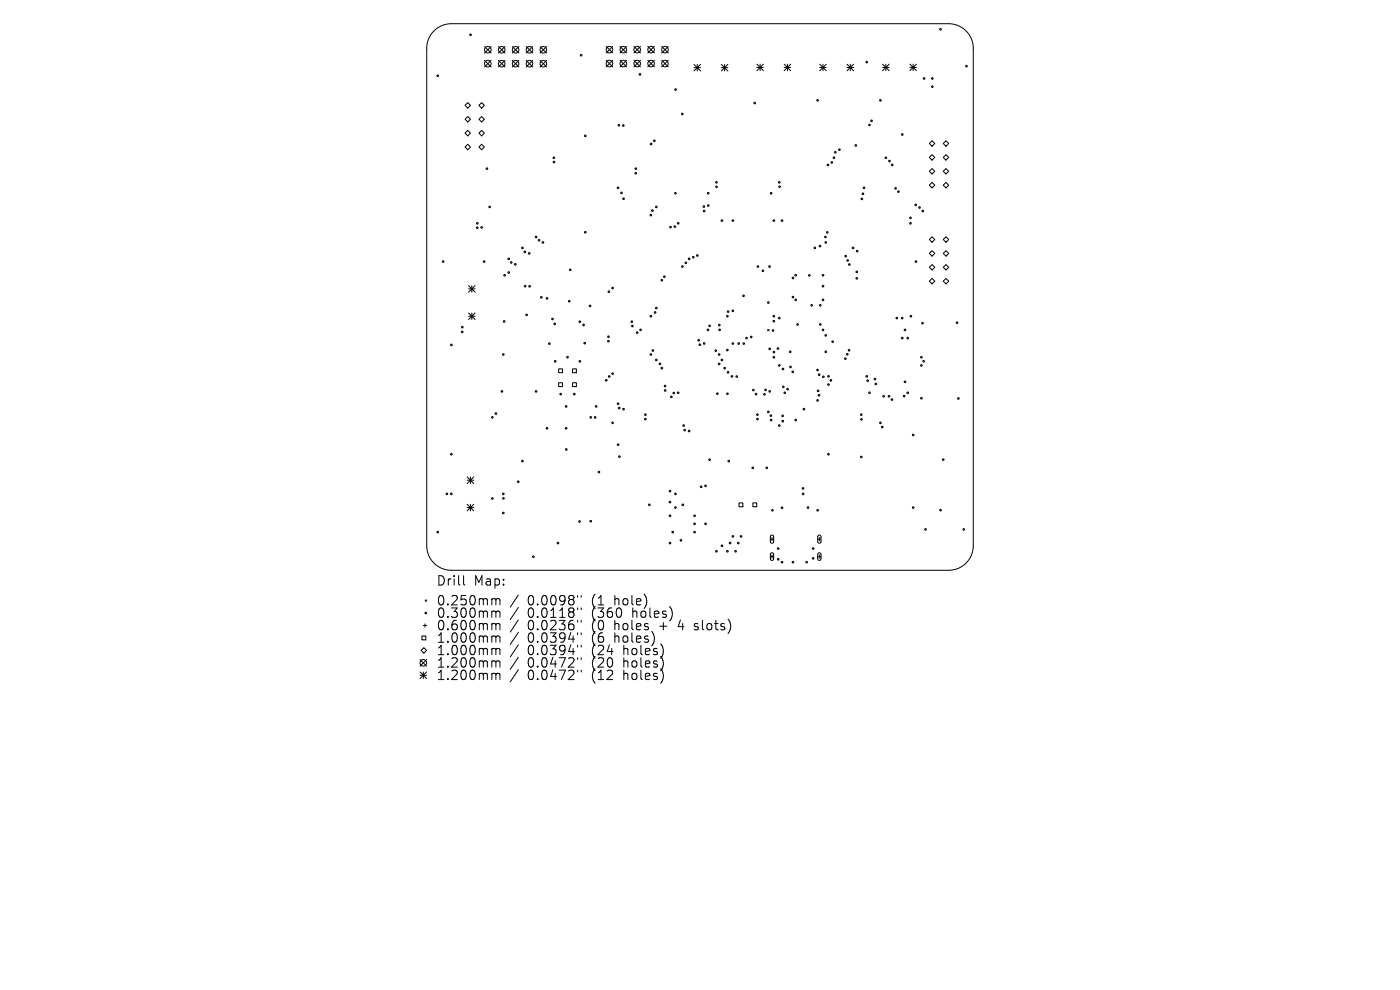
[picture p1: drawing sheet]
<svg xmlns="http://www.w3.org/2000/svg" width="297mm" height="210mm" viewBox="0 0 297 210" stroke-linecap="round" stroke-linejoin="round" font-family="sans-serif">
<defs><g id="words">
<g font-size="2.8">
<text x="92.5" y="124.5">Drill</text>
<text x="100.5" y="124.5">Map:</text>
<text x="92.5" y="128.7">0.250mm</text>
<text x="92.5" y="131.3">0.300mm</text>
<text x="111.9" y="128.7">0.0098&quot;</text>
<text x="111.9" y="131.3">0.0118&quot;</text>
<text x="125.7" y="128.7">(1</text>
<text x="125.7" y="131.3">(360</text>
<text x="130.6" y="128.7">hole)</text>
<text x="134.4" y="131.3">holes)</text>
<text x="92.5" y="134">0.600mm</text>
<text x="92.5" y="136.6">1.000mm</text>
<text x="111.9" y="134">0.0236&quot;</text>
<text x="111.9" y="136.6">0.0394&quot;</text>
<text x="125.7" y="134">(0</text>
<text x="125.7" y="136.6">(6</text>
<text x="130.6" y="134">holes</text>
<text x="130.6" y="136.6">holes)</text>
<text x="140.4" y="134">+</text>
<text x="144.6" y="134">4</text>
<text x="148.2" y="134">slots)</text>
<text x="92.5" y="139.3">1.000mm</text>
<text x="92.5" y="141.9">1.200mm</text>
<text x="111.9" y="139.3">0.0394&quot;</text>
<text x="111.9" y="141.9">0.0472&quot;</text>
<text x="125.7" y="139.3">(24</text>
<text x="125.7" y="141.9">(20</text>
<text x="132.5" y="139.3">holes)</text>
<text x="132.5" y="141.9">holes)</text>
<text x="92.5" y="144.5">1.200mm</text>
<text x="111.9" y="144.5">0.0472&quot;</text>
<text x="125.7" y="144.5">(12</text>
<text x="132.5" y="144.5">holes)</text>
</g>
</g></defs>
<g fill="none" stroke="#000" stroke-width=".21">
<path d="M92.1 6.6a5.2 5.2 0 0 1 3.6-1.6h105.6a5.2 5.2 0 0 1 5.2 5.2v105.6a5.2 5.2 0 0 1-5.2 5.2h-105.6a5.2 5.2 0 0 1-5.2-5.2v-105.6a5.2 5.2 0 0 1 1.6-3.6zM102.8 9.9l1.4 1.4M102.8 12.8l1.4 1.4M104.2 9.9l-1.4 1.4M104.2 12.8l-1.4 1.4M105.7 12.8l1.4 1.4M105.7 9.9l1.4 1.4M107.1 9.9l-1.4 1.4M107.1 12.8l-1.4 1.4M108.7 12.8l1.4 1.4M108.7 9.9l1.4 1.4M110.1 9.9l-1.4 1.4"/>
<path d="M110.1 12.8l-1.4 1.4M111.6 12.8l1.4 1.4M111.6 9.9l1.4 1.4M113 9.9l-1.4 1.4M113 12.8l-1.4 1.4M114.6 12.8l1.4 1.4M114.6 9.9l1.4 1.4M116 9.9l-1.4 1.4M116 12.8l-1.4 1.4M128.6 9.8l1.4 1.4M128.6 12.8l1.4 1.4M130 9.8l-1.4 1.4"/>
<path d="M130 12.8l-1.4 1.4M131.5 12.8l1.4 1.4M131.5 9.8l1.4 1.4M132.9 9.8l-1.4 1.4M132.9 12.8l-1.4 1.4M134.5 12.8l1.4 1.4M134.5 9.8l1.4 1.4M135.9 9.8l-1.4 1.4M135.9 12.8l-1.4 1.4M137.4 12.8l1.4 1.4M137.4 9.8l1.4 1.4M138.8 9.8l-1.4 1.4"/>
<path d="M138.8 12.8l-1.4 1.4M140.4 12.8l1.4 1.4M140.4 9.8l1.4 1.4M141.8 9.8l-1.4 1.4M141.8 12.8l-1.4 1.4M147.2 13.7l1.4 1.4M147.2 14.4h1.4M147.9 13.7v1.4M148.6 13.7l-1.4 1.4M153 14.4h1.4M153 13.7l1.4 1.4M153.7 13.7v1.4"/>
<path d="M154.4 13.7l-1.4 1.4M160.6 13.6l1.4 1.4M160.6 14.3h1.4M161.3 13.6v1.4M162 13.6l-1.4 1.4M166.4 14.3h1.3M166.4 13.6l1.3 1.4M167.1 13.6v1.4M167.7 13.6l-1.3 1.4M173.9 14.3h1.4M173.9 13.6l1.4 1.4M174.6 13.6v1.4"/>
<path d="M175.3 13.6l-1.4 1.4M179.7 14.3h1.4M179.7 13.6l1.4 1.4M180.4 13.6v1.4M181.1 13.6l-1.4 1.4M187.2 14.3h1.4M187.2 13.6l1.4 1.4M187.9 13.6v1.4M188.6 13.6l-1.4 1.4M193 14.3h1.4M193 13.6l1.4 1.4M193.7 13.6v1.4"/>
<path d="M194.4 13.6l-1.4 1.4M98.7 22.4l.5-.6 .6 .6-.6 .5zM98.7 25.3l.5-.6 .6 .6-.6 .6zM98.7 28.2l.5-.5 .6 .5-.6 .6zM98.7 31.2l.5-.6 .6 .6-.6 .6zM101.6 22.4l.6-.6 .6 .6-.6 .5zM101.6 25.3l.6-.6 .6 .6-.6 .6zM101.6 31.2l.6-.6 .6 .6-.6 .6zM102.2 27.7l.6 .5-.6 .6-.6-.6zM197.2 30.4l.5-.5 .6 .5-.6 .6zM197.2 33.4l.5-.6 .6 .6-.6 .6zM197.2 39.3l.5-.6 .6 .6-.6 .6z"/>
<path d="M197.7 35.8l.6 .5-.6 .6-.5-.6zM200.7 29.9l.6 .5-.6 .6-.6-.6zM200.7 32.8l.6 .6-.6 .6-.6-.6zM200.7 35.8l.6 .5-.6 .6-.6-.6zM200.7 38.7l.6 .6-.6 .6-.6-.6zM197.2 50.8l.5-.6 .6 .6-.6 .6zM197.2 56.7l.5-.6 .6 .6-.6 .6zM197.2 59.6l.5-.5 .6 .5-.6 .6zM197.7 53.2l.6 .6-.6 .5-.5-.5zM200.1 50.8l.6-.6 .6 .6-.6 .6zM200.1 56.7l.6-.6 .6 .6-.6 .6zM200.1 59.6l.6-.5 .6 .5-.6 .6z"/>
<path d="M200.7 53.2l.6 .6-.6 .5-.6-.5zM99.4 60.6l1.4 1.4M99.4 61.3h1.4M99.4 66.4l1.4 1.4M99.4 67.1h1.4M100.1 60.6v1.4M100.1 66.4v1.4M100.8 60.6l-1.4 1.4M100.8 66.4l-1.4 1.4M118.5 78.2h.8v.9h-.8zM121.5 78.2h.8v.9h-.8zM162.9 69.9l.2 .3"/>
<path d="M163.1 69.9l-.2 .3M118.5 81.2h.8v.8h-.8zM121.5 81.2h.8v.8h-.8zM99.1 101.2l1.4 1.4M99.1 101.9h1.4M99.1 107l1.4 1.4M99.1 107.7h1.4M99.8 101.2v1.4M99.8 107v1.4M100.5 101.2l-1.4 1.4M100.5 107l-1.4 1.4M156.8 106.7h.8v.8h-.8z"/>
<path d="M159.7 106.7h.8v.8h-.8zM163.4 114.4h.7M163.4 118.1h.7M163.5 113.6l.4-.1 .2 .3v1.2l-.3 .2-.4-.2zM163.5 117.4l.4-.1 .2 .2v1.1l-.3 .3-.4-.3zM163.8 114v.7M163.8 117.7v.7M173.5 114.4h.7M173.5 118.1h.7M173.6 113.6l.3-.1 .3 .3v1.2l-.3 .2-.4-.2zM173.6 117.4l.3-.1 .3 .2v1.1l-.3 .3-.4-.3zM173.8 114v.7"/>
<path d="M173.8 117.7v.7M89.1 139.9l1.4 1.4M89.3 138l.6-.6 .6 .6-.6 .5zM89.5 134.9h.8v.8h-.8zM89.8 132.7h.7M90.2 132.3v.7M90.2 127.3l.3 .2M90.5 127.3l-.3 .2M90.5 139.9l-1.4 1.4M98.3 122.1v1.7l.3 .3M104.6 127l.5 .1 .1 .2M104.6 129.6h.3l.3 .3"/>
<path d="M104.6 132.3h.3l.3 .3M104.6 134.9h.3l.3 .3M104.6 137.5l.5 .1 .1 .2M105.2 127.3l.3-.3 .5 .1 .1 1.2M105.2 127.3v1M105.2 129.9v1.1M105.2 132.6v1M105.2 135.2v1M105.2 137.8v1.1M105.2 129.9l.3-.3 .5 .1 .1 1.3M105.2 132.6l.3-.3 .5 .1 .1 1.2M105.2 135.2l.3-.3 .5 .1 .1 1.2"/>
<path d="M105.2 137.8l.3-.3 .5 .1 .1 1.3M110 126.2l-1.8 2.6M110 128.9l-1.8 2.5M110 131.5l-1.8 2.6M110 134.1l-1.8 2.6M110 136.8l-1.8 2.6M110 139.4l-1.8 2.6M122.5 126.3v.4M122.5 129v.3M122.5 131.6v.4M122.5 134.2v.4M122.5 136.9v.4"/>
<path d="M122.5 139.5v.4M123.3 126.3v.4M123.3 129v.3M123.3 131.6v.4M123.3 134.2v.4M123.3 136.9v.4M123.3 139.5v.4M147.3 133.5l.2 .1M147.4 132.4v.4M89.1 142.5l1.4 1.4M89.1 143.2h1.4M89.8 142.5v1.4"/>
<path d="M90.5 142.5l-1.4 1.4M104.6 140.2l.5 .1 .1 .2M104.6 142.8h.3l.3 .3M105.2 140.5v1M105.2 143.1v1.1M105.2 140.5l.3-.3 .5 .1 .1 1.2M105.2 143.1l.3-.3 .5 .1 .1 1.3M110 142.1l-1.8 2.5M122.5 142.2v.3M123.3 142.2v.3"/>
<circle cx="92.9" cy="16.1" r=".17"/>
<circle cx="99.8" cy="7.4" r=".17"/>
<circle cx="103.5" cy="13.5" r=".7"/>
<circle cx="103.5" cy="10.6" r=".7"/>
<circle cx="106.4" cy="13.5" r=".7"/>
<circle cx="106.4" cy="10.6" r=".7"/>
<circle cx="109.4" cy="13.5" r=".7"/>
<circle cx="109.4" cy="10.6" r=".7"/>
<circle cx="112.3" cy="13.5" r=".7"/>
<circle cx="112.3" cy="10.6" r=".7"/>
<circle cx="115.3" cy="13.5" r=".7"/>
<circle cx="115.3" cy="10.6" r=".7"/>
<circle cx="123.3" cy="11.7" r=".17"/>
<circle cx="129.3" cy="10.5" r=".7"/>
<circle cx="129.3" cy="13.5" r=".7"/>
<circle cx="132.2" cy="10.5" r=".7"/>
<circle cx="132.2" cy="13.5" r=".7"/>
<circle cx="135.2" cy="10.5" r=".7"/>
<circle cx="135.2" cy="13.5" r=".7"/>
<circle cx="135.8" cy="15.8" r=".17"/>
<circle cx="138.1" cy="10.5" r=".7"/>
<circle cx="138.1" cy="13.5" r=".7"/>
<circle cx="141.1" cy="10.5" r=".7"/>
<circle cx="141.1" cy="13.5" r=".7"/>
<circle cx="143.3" cy="19" r=".17"/>
<circle cx="183.9" cy="13.2" r=".17"/>
<circle cx="196" cy="16.6" r=".17"/>
<circle cx="197.8" cy="16.6" r=".17"/>
<circle cx="197.8" cy="18.4" r=".17"/>
<circle cx="199.5" cy="6.2" r=".17"/>
<circle cx="205" cy="14" r=".17"/>
<circle cx="103.3" cy="35.8" r=".17"/>
<circle cx="117.5" cy="33.5" r=".17"/>
<circle cx="117.5" cy="34.4" r=".17"/>
<circle cx="124.2" cy="28.8" r=".17"/>
<circle cx="131.1" cy="39.8" r=".17"/>
<circle cx="131.3" cy="26.6" r=".17"/>
<circle cx="132.2" cy="26.6" r=".17"/>
<circle cx="134.9" cy="36.8" r=".17"/>
<circle cx="134.9" cy="35.8" r=".17"/>
<circle cx="138.1" cy="30.6" r=".17"/>
<circle cx="138.8" cy="29.9" r=".17"/>
<circle cx="144.7" cy="24.2" r=".17"/>
<circle cx="152" cy="38.7" r=".17"/>
<circle cx="152" cy="39.6" r=".17"/>
<circle cx="160.1" cy="21.9" r=".17"/>
<circle cx="165.3" cy="38.7" r=".17"/>
<circle cx="165.4" cy="39.6" r=".17"/>
<circle cx="173.4" cy="21.3" r=".17"/>
<circle cx="175.6" cy="35" r=".17"/>
<circle cx="176.5" cy="34.5" r=".17"/>
<circle cx="176.9" cy="33.5" r=".17"/>
<circle cx="177.2" cy="32.3" r=".17"/>
<circle cx="178.1" cy="31.8" r=".17"/>
<circle cx="181.6" cy="30.9" r=".17"/>
<circle cx="183.3" cy="39.8" r=".17"/>
<circle cx="184.5" cy="26.5" r=".17"/>
<circle cx="184.9" cy="25.6" r=".17"/>
<circle cx="186.8" cy="21.3" r=".17"/>
<circle cx="187.9" cy="33.5" r=".17"/>
<circle cx="188.7" cy="34.2" r=".17"/>
<circle cx="189.3" cy="35" r=".17"/>
<circle cx="190" cy="40" r=".17"/>
<circle cx="191.4" cy="28.5" r=".17"/>
<circle cx="94" cy="55.5" r=".17"/>
<circle cx="101.2" cy="48.3" r=".17"/>
<circle cx="101.3" cy="47.4" r=".17"/>
<circle cx="102.2" cy="48.2" r=".17"/>
<circle cx="102.7" cy="55.5" r=".17"/>
<circle cx="103.9" cy="43.9" r=".17"/>
<circle cx="107" cy="58.4" r=".17"/>
<circle cx="107.9" cy="54.9" r=".17"/>
<circle cx="107.9" cy="57.8" r=".17"/>
<circle cx="108.5" cy="55.7" r=".17"/>
<circle cx="109.3" cy="56.1" r=".17"/>
<circle cx="110.8" cy="52.6" r=".17"/>
<circle cx="111.3" cy="53.4" r=".17"/>
<circle cx="112.3" cy="53.8" r=".17"/>
<circle cx="113.7" cy="50.3" r=".17"/>
<circle cx="114.4" cy="51" r=".17"/>
<circle cx="115.2" cy="51.4" r=".17"/>
<circle cx="121" cy="57.2" r=".17"/>
<circle cx="124.2" cy="49.3" r=".17"/>
<circle cx="131.8" cy="40.9" r=".17"/>
<circle cx="132.3" cy="42.2" r=".17"/>
<circle cx="138.1" cy="45.6" r=".17"/>
<circle cx="138.4" cy="44.7" r=".17"/>
<circle cx="139.2" cy="43.9" r=".17"/>
<circle cx="140.4" cy="59.4" r=".17"/>
<circle cx="140.9" cy="58.7" r=".17"/>
<circle cx="142.2" cy="48.2" r=".17"/>
<circle cx="143.2" cy="48.1" r=".17"/>
<circle cx="143.3" cy="41" r=".17"/>
<circle cx="143.9" cy="47.4" r=".17"/>
<circle cx="144.8" cy="56.5" r=".17"/>
<circle cx="145.5" cy="55.7" r=".17"/>
<circle cx="146.2" cy="54.9" r=".17"/>
<circle cx="147.1" cy="54.6" r=".17"/>
<circle cx="147.9" cy="54.2" r=".17"/>
<circle cx="149.3" cy="43.8" r=".17"/>
<circle cx="149.4" cy="44.8" r=".17"/>
<circle cx="150.3" cy="43.6" r=".17"/>
<circle cx="150.3" cy="41" r=".17"/>
<circle cx="153.1" cy="46.8" r=".17"/>
<circle cx="155.5" cy="46.8" r=".17"/>
<circle cx="160.8" cy="56.5" r=".17"/>
<circle cx="161.8" cy="57.4" r=".17"/>
<circle cx="163.3" cy="56.5" r=".17"/>
<circle cx="163.6" cy="41" r=".17"/>
<circle cx="164.2" cy="46.8" r=".17"/>
<circle cx="165.9" cy="46.8" r=".17"/>
<circle cx="168.2" cy="59" r=".17"/>
<circle cx="168.8" cy="58.4" r=".17"/>
<circle cx="171.7" cy="58.4" r=".17"/>
<circle cx="172.9" cy="52.6" r=".17"/>
<circle cx="174" cy="52.2" r=".17"/>
<circle cx="174.6" cy="58.4" r=".17"/>
<circle cx="175.1" cy="50.3" r=".17"/>
<circle cx="175.2" cy="51.4" r=".17"/>
<circle cx="175.5" cy="49.3" r=".17"/>
<circle cx="179.4" cy="54.3" r=".17"/>
<circle cx="179.8" cy="55.3" r=".17"/>
<circle cx="180.2" cy="56.1" r=".17"/>
<circle cx="181" cy="52.6" r=".17"/>
<circle cx="181.8" cy="57.7" r=".17"/>
<circle cx="181.8" cy="59" r=".17"/>
<circle cx="181.8" cy="53.3" r=".17"/>
<circle cx="182.8" cy="42.2" r=".17"/>
<circle cx="183.1" cy="41.1" r=".17"/>
<circle cx="190.6" cy="40.7" r=".17"/>
<circle cx="193.2" cy="46.2" r=".17"/>
<circle cx="193.2" cy="47.4" r=".17"/>
<circle cx="194.3" cy="43.5" r=".17"/>
<circle cx="194.3" cy="55.5" r=".17"/>
<circle cx="195.1" cy="44" r=".17"/>
<circle cx="195.8" cy="44.8" r=".17"/>
<circle cx="95.8" cy="73.2" r=".17"/>
<circle cx="98" cy="70.4" r=".17"/>
<circle cx="98.1" cy="69.4" r=".17"/>
<circle cx="106.8" cy="75.2" r=".17"/>
<circle cx="107" cy="68.2" r=".17"/>
<circle cx="111.4" cy="60.7" r=".17"/>
<circle cx="111.7" cy="66.8" r=".17"/>
<circle cx="112.3" cy="60.7" r=".17"/>
<circle cx="114.8" cy="63.1" r=".17"/>
<circle cx="116" cy="63.3" r=".17"/>
<circle cx="116.5" cy="72.9" r=".17"/>
<circle cx="117.2" cy="67.7" r=".17"/>
<circle cx="117.7" cy="68.7" r=".17"/>
<circle cx="117.8" cy="76.7" r=".17"/>
<circle cx="120.4" cy="75.8" r=".17"/>
<circle cx="120.8" cy="63.9" r=".17"/>
<circle cx="123" cy="68.2" r=".17"/>
<circle cx="123" cy="76.7" r=".17"/>
<circle cx="123.8" cy="68.9" r=".17"/>
<circle cx="124" cy="72.8" r=".17"/>
<circle cx="125.2" cy="64.9" r=".17"/>
<circle cx="129.1" cy="72.4" r=".17"/>
<circle cx="129.1" cy="71.4" r=".17"/>
<circle cx="129.2" cy="61.9" r=".17"/>
<circle cx="129.2" cy="79.9" r=".17"/>
<circle cx="130" cy="79.3" r=".17"/>
<circle cx="130" cy="61.1" r=".17"/>
<circle cx="134" cy="68.2" r=".17"/>
<circle cx="134.2" cy="69.2" r=".17"/>
<circle cx="135.2" cy="70.6" r=".17"/>
<circle cx="135.9" cy="70" r=".17"/>
<circle cx="138.1" cy="75.2" r=".17"/>
<circle cx="138.1" cy="67.1" r=".17"/>
<circle cx="138.5" cy="74.4" r=".17"/>
<circle cx="139" cy="66.3" r=".17"/>
<circle cx="139.2" cy="76.4" r=".17"/>
<circle cx="139.2" cy="65.3" r=".17"/>
<circle cx="140" cy="77.2" r=".17"/>
<circle cx="140.4" cy="78.1" r=".17"/>
<circle cx="148.2" cy="72.2" r=".17"/>
<circle cx="148.5" cy="73.1" r=".17"/>
<circle cx="149.4" cy="72.9" r=".17"/>
<circle cx="150.2" cy="70" r=".17"/>
<circle cx="150.5" cy="69.1" r=".17"/>
<circle cx="151.8" cy="74.4" r=".17"/>
<circle cx="152.6" cy="77.2" r=".17"/>
<circle cx="152.6" cy="75.2" r=".17"/>
<circle cx="152.6" cy="69" r=".17"/>
<circle cx="152.7" cy="70" r=".17"/>
<circle cx="153.1" cy="76.4" r=".17"/>
<circle cx="153.7" cy="78.1" r=".17"/>
<circle cx="154.3" cy="74.3" r=".17"/>
<circle cx="154.3" cy="67.1" r=".17"/>
<circle cx="154.4" cy="79" r=".17"/>
<circle cx="154.5" cy="66.1" r=".17"/>
<circle cx="155.3" cy="79.8" r=".17"/>
<circle cx="155.5" cy="65.9" r=".17"/>
<circle cx="155.5" cy="72.9" r=".17"/>
<circle cx="156.3" cy="79.9" r=".17"/>
<circle cx="156.7" cy="72.9" r=".17"/>
<circle cx="157.7" cy="62.7" r=".17"/>
<circle cx="157.8" cy="72.9" r=".17"/>
<circle cx="158.4" cy="71.7" r=".17"/>
<circle cx="159.4" cy="71.5" r=".17"/>
<circle cx="163" cy="64.2" r=".17"/>
<circle cx="163.3" cy="74" r=".17"/>
<circle cx="164" cy="70.1" r=".17"/>
<circle cx="164.2" cy="68.1" r=".17"/>
<circle cx="164.2" cy="75.8" r=".17"/>
<circle cx="164.2" cy="67.1" r=".17"/>
<circle cx="164.2" cy="74.7" r=".17"/>
<circle cx="165" cy="73.9" r=".17"/>
<circle cx="165.3" cy="77.5" r=".17"/>
<circle cx="165.3" cy="67.5" r=".17"/>
<circle cx="166.1" cy="78.3" r=".17"/>
<circle cx="167.6" cy="74.6" r=".17"/>
<circle cx="167.7" cy="77.8" r=".17"/>
<circle cx="168.2" cy="78.9" r=".17"/>
<circle cx="168.2" cy="63" r=".17"/>
<circle cx="168.8" cy="63.6" r=".17"/>
<circle cx="169.2" cy="68.8" r=".17"/>
<circle cx="172.2" cy="64.8" r=".17"/>
<circle cx="173.4" cy="78.5" r=".17"/>
<circle cx="173.8" cy="79.5" r=".17"/>
<circle cx="174" cy="64.8" r=".17"/>
<circle cx="174" cy="68.8" r=".17"/>
<circle cx="174.6" cy="63.6" r=".17"/>
<circle cx="174.6" cy="60.7" r=".17"/>
<circle cx="174.6" cy="70" r=".17"/>
<circle cx="174.7" cy="79.9" r=".17"/>
<circle cx="175.2" cy="74.6" r=".17"/>
<circle cx="175.2" cy="71.1" r=".17"/>
<circle cx="175.8" cy="79.8" r=".17"/>
<circle cx="176.6" cy="72.5" r=".17"/>
<circle cx="179.3" cy="76.1" r=".17"/>
<circle cx="179.7" cy="75.2" r=".17"/>
<circle cx="180.1" cy="74.3" r=".17"/>
<circle cx="183.9" cy="79.8" r=".17"/>
<circle cx="190.3" cy="67.5" r=".17"/>
<circle cx="191.4" cy="67.5" r=".17"/>
<circle cx="191.4" cy="71.7" r=".17"/>
<circle cx="192" cy="70" r=".17"/>
<circle cx="192.6" cy="71.7" r=".17"/>
<circle cx="193.2" cy="67.1" r=".17"/>
<circle cx="195.5" cy="75.8" r=".17"/>
<circle cx="195.5" cy="77.5" r=".17"/>
<circle cx="195.7" cy="68.6" r=".17"/>
<circle cx="195.9" cy="76.6" r=".17"/>
<circle cx="203" cy="68.4" r=".17"/>
<circle cx="95.8" cy="96.4" r=".17"/>
<circle cx="104.5" cy="88.5" r=".17"/>
<circle cx="105.2" cy="87.7" r=".17"/>
<circle cx="106.5" cy="83" r=".17"/>
<circle cx="110.8" cy="97.8" r=".17"/>
<circle cx="113.7" cy="83" r=".17"/>
<circle cx="116" cy="90.9" r=".17"/>
<circle cx="118.9" cy="83.6" r=".17"/>
<circle cx="120.1" cy="86.2" r=".17"/>
<circle cx="120.1" cy="90.9" r=".17"/>
<circle cx="120.1" cy="95.3" r=".17"/>
<circle cx="121.8" cy="83.6" r=".17"/>
<circle cx="125.3" cy="88.5" r=".17"/>
<circle cx="126.2" cy="88.5" r=".17"/>
<circle cx="126.5" cy="86.2" r=".17"/>
<circle cx="128.6" cy="80.7" r=".17"/>
<circle cx="130" cy="89.7" r=".17"/>
<circle cx="131.1" cy="94.3" r=".17"/>
<circle cx="131.1" cy="85.6" r=".17"/>
<circle cx="131.4" cy="86.6" r=".17"/>
<circle cx="131.4" cy="96.9" r=".17"/>
<circle cx="132.3" cy="86.8" r=".17"/>
<circle cx="136.9" cy="88.9" r=".17"/>
<circle cx="136.9" cy="88" r=".17"/>
<circle cx="141.1" cy="81.9" r=".17"/>
<circle cx="141.1" cy="82.8" r=".17"/>
<circle cx="142.4" cy="84.2" r=".17"/>
<circle cx="142.9" cy="83.4" r=".17"/>
<circle cx="143.9" cy="83.3" r=".17"/>
<circle cx="145" cy="90.3" r=".17"/>
<circle cx="145.3" cy="91.2" r=".17"/>
<circle cx="146.2" cy="91.4" r=".17"/>
<circle cx="150.5" cy="97.5" r=".17"/>
<circle cx="152.2" cy="83.5" r=".17"/>
<circle cx="154.3" cy="83.5" r=".17"/>
<circle cx="154.6" cy="97.8" r=".17"/>
<circle cx="159.7" cy="99.2" r=".17"/>
<circle cx="159.8" cy="82.7" r=".17"/>
<circle cx="160.4" cy="83.6" r=".17"/>
<circle cx="160.7" cy="88" r=".17"/>
<circle cx="160.7" cy="88.9" r=".17"/>
<circle cx="162.2" cy="83.7" r=".17"/>
<circle cx="162.4" cy="82.7" r=".17"/>
<circle cx="162.7" cy="99.2" r=".17"/>
<circle cx="163" cy="87.4" r=".17"/>
<circle cx="163.3" cy="83" r=".17"/>
<circle cx="163.5" cy="88.2" r=".17"/>
<circle cx="163.6" cy="89.1" r=".17"/>
<circle cx="165.3" cy="90.3" r=".17"/>
<circle cx="166" cy="88.2" r=".17"/>
<circle cx="166.1" cy="89.3" r=".17"/>
<circle cx="166.2" cy="82.1" r=".17"/>
<circle cx="166.5" cy="83.3" r=".17"/>
<circle cx="167.1" cy="82.6" r=".17"/>
<circle cx="168.8" cy="89.1" r=".17"/>
<circle cx="170.5" cy="86.8" r=".17"/>
<circle cx="173.4" cy="84.9" r=".17"/>
<circle cx="173.6" cy="82.9" r=".17"/>
<circle cx="173.8" cy="83.8" r=".17"/>
<circle cx="175.8" cy="81.6" r=".17"/>
<circle cx="175.8" cy="96.4" r=".17"/>
<circle cx="176.3" cy="80.7" r=".17"/>
<circle cx="182.7" cy="88" r=".17"/>
<circle cx="182.7" cy="96.9" r=".17"/>
<circle cx="182.8" cy="89" r=".17"/>
<circle cx="184.1" cy="80.8" r=".17"/>
<circle cx="184.5" cy="83.3" r=".17"/>
<circle cx="185.6" cy="80.4" r=".17"/>
<circle cx="185.8" cy="81.4" r=".17"/>
<circle cx="186.8" cy="89.7" r=".17"/>
<circle cx="187.2" cy="90.6" r=".17"/>
<circle cx="187.5" cy="84.1" r=".17"/>
<circle cx="188.6" cy="84.1" r=".17"/>
<circle cx="189.2" cy="84.8" r=".17"/>
<circle cx="191.8" cy="84" r=".17"/>
<circle cx="192" cy="81" r=".17"/>
<circle cx="192.6" cy="83.3" r=".17"/>
<circle cx="193.7" cy="92.3" r=".17"/>
<circle cx="195.5" cy="84.5" r=".17"/>
<circle cx="200.1" cy="97.5" r=".17"/>
<circle cx="203.3" cy="84.5" r=".17"/>
<circle cx="92.9" cy="112.9" r=".17"/>
<circle cx="94.8" cy="104.8" r=".17"/>
<circle cx="95.7" cy="104.8" r=".17"/>
<circle cx="104.5" cy="105.7" r=".17"/>
<circle cx="106.8" cy="108.8" r=".17"/>
<circle cx="106.8" cy="104.8" r=".17"/>
<circle cx="106.8" cy="105.7" r=".17"/>
<circle cx="109.9" cy="102.2" r=".17"/>
<circle cx="113.1" cy="118.1" r=".17"/>
<circle cx="118.4" cy="115.2" r=".17"/>
<circle cx="122.9" cy="110.6" r=".17"/>
<circle cx="125.3" cy="110.6" r=".17"/>
<circle cx="127.1" cy="100.1" r=".17"/>
<circle cx="137.7" cy="107.1" r=".17"/>
<circle cx="142.1" cy="104.2" r=".17"/>
<circle cx="142.1" cy="109.4" r=".17"/>
<circle cx="142.1" cy="106.5" r=".17"/>
<circle cx="142.1" cy="115.2" r=".17"/>
<circle cx="142.7" cy="112.9" r=".17"/>
<circle cx="143.3" cy="104.8" r=".17"/>
<circle cx="143.3" cy="107.7" r=".17"/>
<circle cx="144.5" cy="114.6" r=".17"/>
<circle cx="144.8" cy="107.1" r=".17"/>
<circle cx="147.4" cy="112.9" r=".17"/>
<circle cx="147.4" cy="109.4" r=".17"/>
<circle cx="147.4" cy="111.1" r=".17"/>
<circle cx="148.8" cy="103.3" r=".17"/>
<circle cx="149.7" cy="103.1" r=".17"/>
<circle cx="149.7" cy="111.1" r=".17"/>
<circle cx="152" cy="116.9" r=".17"/>
<circle cx="153.1" cy="115.8" r=".17"/>
<circle cx="154.3" cy="116.9" r=".17"/>
<circle cx="154.9" cy="115.2" r=".17"/>
<circle cx="155.5" cy="113.8" r=".17"/>
<circle cx="156" cy="116.9" r=".17"/>
<circle cx="156.6" cy="115.2" r=".17"/>
<circle cx="157.2" cy="113.8" r=".17"/>
<circle cx="163.9" cy="108.2" r=".17"/>
<circle cx="165.1" cy="118.6" r=".17"/>
<circle cx="165.1" cy="116.4" r=".17"/>
<circle cx="165.9" cy="119.3" r=".17"/>
<circle cx="165.9" cy="107.7" r=".17"/>
<circle cx="168.2" cy="119.3" r=".17"/>
<circle cx="170.3" cy="103.6" r=".17"/>
<circle cx="170.4" cy="104.8" r=".17"/>
<circle cx="171.1" cy="119.3" r=".17"/>
<circle cx="171.4" cy="107.7" r=".17"/>
<circle cx="172.5" cy="118.4" r=".17"/>
<circle cx="172.5" cy="116.4" r=".17"/>
<circle cx="173.5" cy="108.2" r=".17"/>
<circle cx="193.7" cy="107.7" r=".17"/>
<circle cx="196.3" cy="112.3" r=".17"/>
<circle cx="199.5" cy="108.2" r=".17"/>
<circle cx="204.5" cy="112.3" r=".17"/>
<circle cx="90.3" cy="130" r=".17"/>
<circle cx="89.8" cy="140.6" r=".7"/>
</g>
<use href="#words"/>
</svg>
